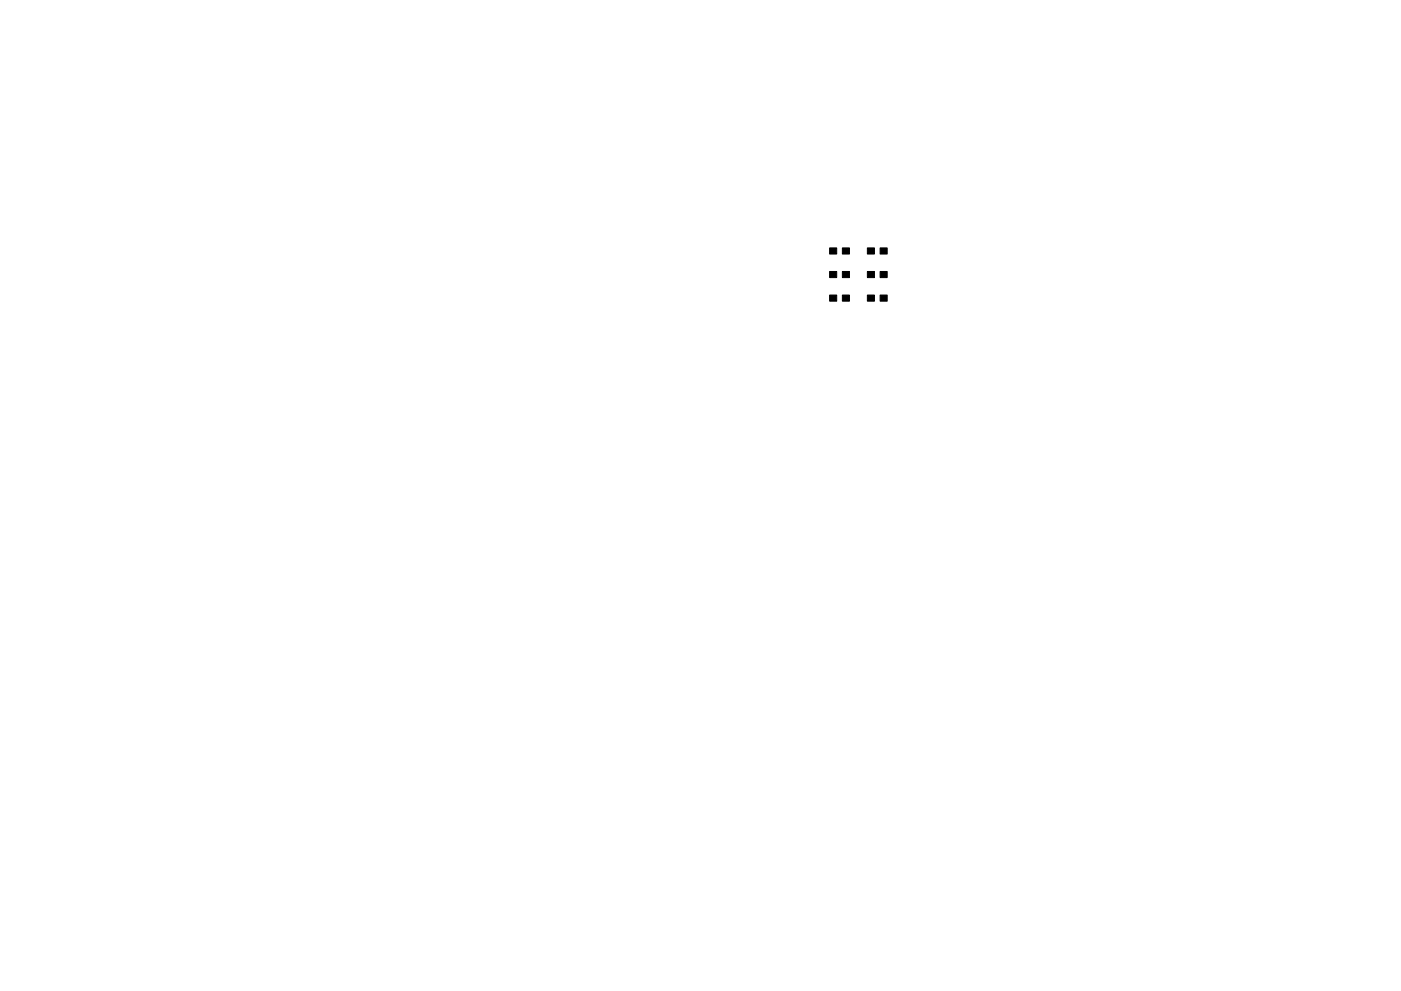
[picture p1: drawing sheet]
<svg xmlns="http://www.w3.org/2000/svg" width="297mm" height="210mm" viewBox="0 0 297 210" stroke-linecap="round" stroke-linejoin="round" font-family="sans-serif">
<path d="M175.9 52.6h1.5v1.3h-1.5zM175.9 57.6h1.5v1.3h-1.5zM178.6 52.6h1.5v1.3h-1.5zM178.6 57.6h1.5v1.3h-1.5zM183.9 57.6h1.5v1.3h-1.5zM183.9 52.6h1.5v1.3h-1.5zM186.6 57.6h1.5v1.3h-1.5zM186.6 52.6h1.5v1.3h-1.5zM175.9 62.6h1.5v1.3h-1.5zM178.6 62.6h1.5v1.3h-1.5zM183.9 62.6h1.5v1.3h-1.5zM186.6 62.6h1.5v1.3h-1.5z" fill="#000" stroke="#000" stroke-width=".21"/>
</svg>
